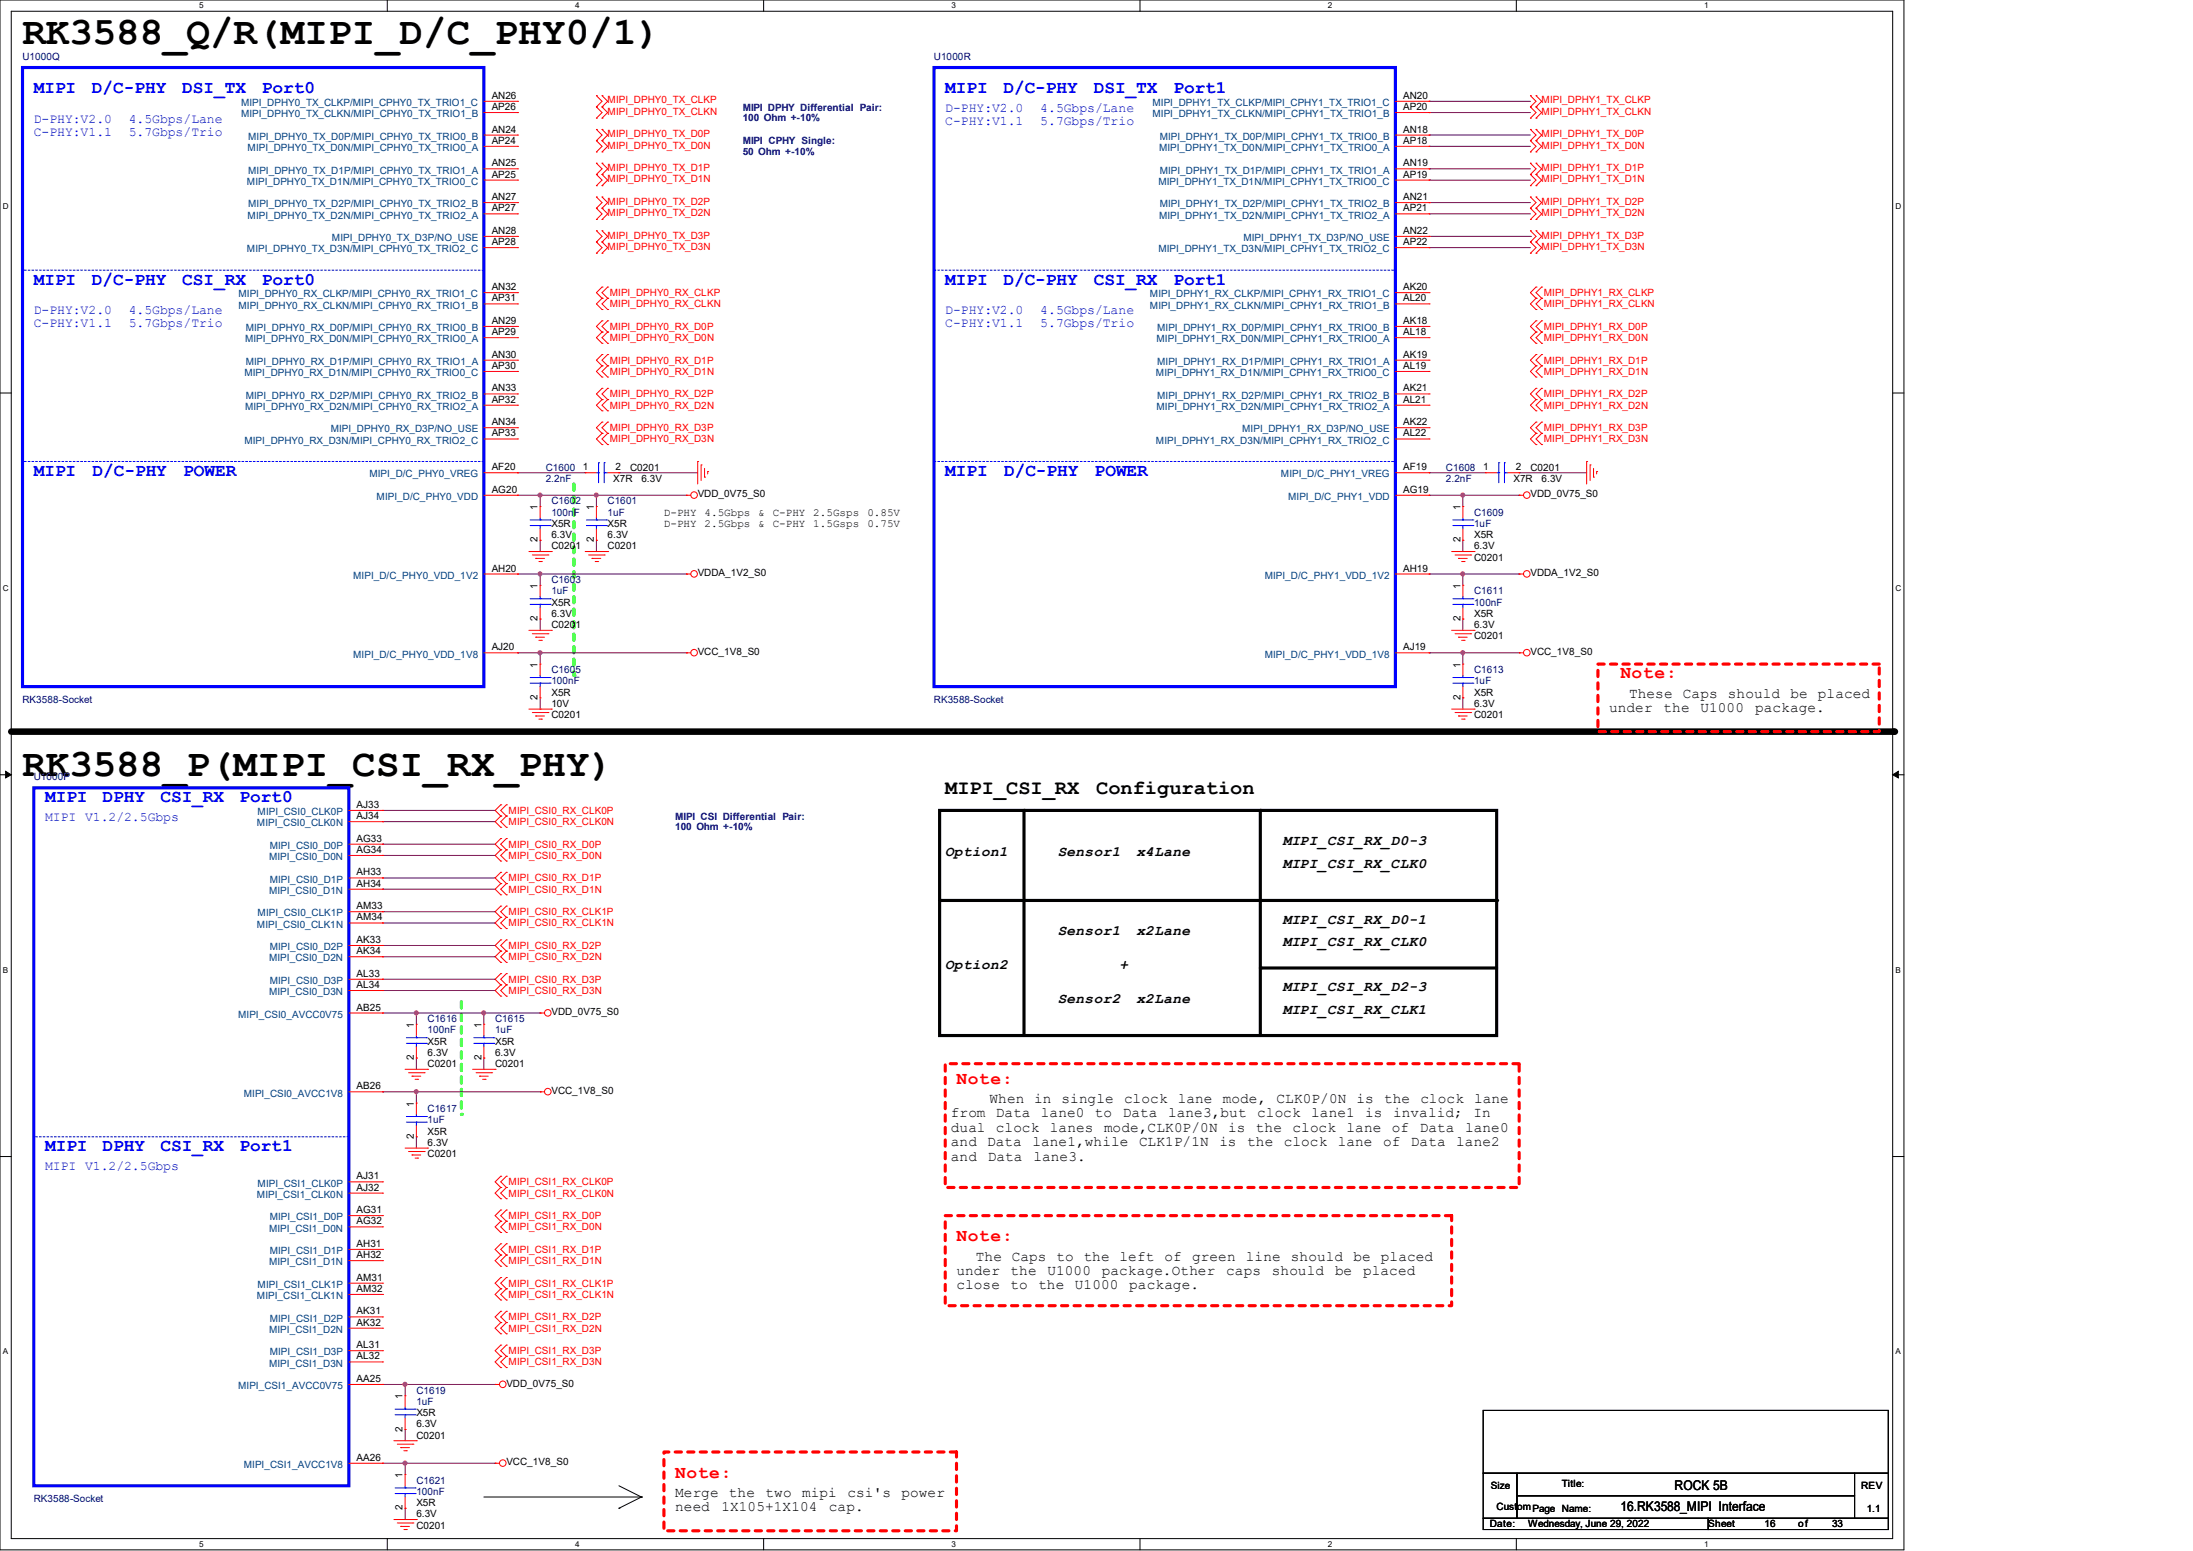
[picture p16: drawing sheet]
<svg xmlns="http://www.w3.org/2000/svg" width="297mm" height="210mm" viewBox="0 0 297 210" stroke-linecap="round" stroke-linejoin="round" font-family="sans-serif">
<defs><g id="words">
<g font-size="5.3">
<text x="3" y="6">RK3588_Q/R(MIPI_D/C_PHY0/1)</text>
<text x="3" y="105">RK3588_P(MIPI_CSI_RX_PHY)</text>
</g>
<g font-size="2.8">
<text x="128" y="107.5">MIPI_CSI_RX</text>
<text x="148.5" y="107.5">Configuration</text>
</g>
<g font-size="2.4" fill="#00f">
<text x="4.6" y="12.6">MIPI</text>
<text x="12.4" y="12.6">D/C-PHY</text>
<text x="24.7" y="12.6">DSI_TX</text>
<text x="35.5" y="12.6">Port0</text>
<text x="128" y="12.6">MIPI</text>
<text x="135.9" y="12.6">D/C-PHY</text>
<text x="148.1" y="12.6">DSI_TX</text>
<text x="158.9" y="12.6">Port1</text>
<text x="4.6" y="38.5">MIPI</text>
<text x="12.4" y="38.5">D/C-PHY</text>
<text x="24.7" y="38.5">CSI_RX</text>
<text x="35.5" y="38.5">Port0</text>
<text x="128" y="38.5">MIPI</text>
<text x="135.9" y="38.5">D/C-PHY</text>
<text x="148.1" y="38.5">CSI_RX</text>
<text x="158.9" y="38.5">Port1</text>
<text x="4.6" y="64.4">MIPI</text>
<text x="12.5" y="64.4">D/C-PHY</text>
<text x="24.8" y="64.4">POWER</text>
<text x="128" y="64.4">MIPI</text>
<text x="136" y="64.4">D/C-PHY</text>
<text x="148.2" y="64.4">POWER</text>
<text x="6.1" y="108.6">MIPI</text>
<text x="13.9" y="108.6">DPHY</text>
<text x="21.7" y="108.6">CSI_RX</text>
<text x="32.4" y="108.6">Port0</text>
<text x="6.1" y="155.9">MIPI</text>
<text x="13.9" y="155.9">DPHY</text>
<text x="21.7" y="155.9">CSI_RX</text>
<text x="32.4" y="155.9">Port1</text>
</g>
<g font-size="2.4" fill="#f00">
<text x="219.5" y="91.9">Note:</text>
<text x="129.5" y="146.7">Note:</text>
<text x="129.5" y="168.1">Note:</text>
<text x="91.4" y="200.1">Note:</text>
</g>
<g font-size="1.9">
<text x="220.6" y="94.5">These</text>
<text x="227.9" y="94.5">Caps</text>
<text x="234" y="94.5">should</text>
<text x="242.5" y="94.5">be</text>
<text x="246.2" y="94.5">placed</text>
<text x="217.9" y="96.4">under</text>
<text x="225.3" y="96.4">the</text>
<text x="230.3" y="96.4">U1000</text>
<text x="237.7" y="96.4">package.</text>
<text x="128" y="116">Option1</text>
<text x="143.3" y="116">Sensor1</text>
<text x="153.9" y="116">x4Lane</text>
<text x="173.7" y="114.4">MIPI_CSI_RX_D0-3</text>
<text x="173.7" y="117.5">MIPI_CSI_RX_CLK0</text>
<text x="173.7" y="125.1">MIPI_CSI_RX_D0-1</text>
<text x="128" y="131.2">Option2</text>
<text x="143.3" y="126.6">Sensor1</text>
<text x="151.6" y="131.2">+</text>
<text x="153.9" y="126.6">x2Lane</text>
<text x="173.7" y="128.1">MIPI_CSI_RX_CLK0</text>
<text x="143.3" y="135.8">Sensor2</text>
<text x="153.9" y="135.8">x2Lane</text>
<text x="173.7" y="134.2">MIPI_CSI_RX_D2-3</text>
<text x="173.7" y="137.3">MIPI_CSI_RX_CLK1</text>
<text x="134" y="149.4">When in single</text>
<text x="152.2" y="149.4">clock</text>
<text x="159.5" y="149.4">lane</text>
<text x="165.6" y="149.4">mode,</text>
<text x="172.9" y="149.4">CLK0P/0N</text>
<text x="183.7" y="149.4">is</text>
<text x="187.4" y="149.4">the</text>
<text x="192.4" y="149.4">clock</text>
<text x="199.6" y="149.4">lane</text>
<text x="128.8" y="151.3">from</text>
<text x="128.8" y="153.2">dual</text>
<text x="128.8" y="155.2">and</text>
<text x="133.7" y="155.2">Data</text>
<text x="134.9" y="151.3">Data</text>
<text x="134.9" y="153.2">clock</text>
<text x="139.8" y="155.2">lane1,while</text>
<text x="141" y="151.3">lane0</text>
<text x="142.2" y="153.2">lanes</text>
<text x="148.3" y="151.3">to</text>
<text x="149.5" y="153.2">mode,CLK0P/0N</text>
<text x="152.1" y="151.3">Data</text>
<text x="154.3" y="155.2">CLK1P/1N</text>
<text x="158.2" y="151.3">lane3,but</text>
<text x="165.1" y="155.2">is</text>
<text x="166.3" y="153.2">is</text>
<text x="168.9" y="155.2">the</text>
<text x="170.1" y="153.2">the</text>
<text x="170.3" y="151.3">clock</text>
<text x="173.9" y="155.2">clock</text>
<text x="175" y="153.2">clock</text>
<text x="177.6" y="151.3">lane1</text>
<text x="181.2" y="155.2">lane</text>
<text x="182.4" y="153.2">lane</text>
<text x="184.9" y="151.3">is</text>
<text x="187.3" y="155.2">of</text>
<text x="188.5" y="153.2">of</text>
<text x="188.7" y="151.3">invalid;</text>
<text x="191.1" y="155.2">Data</text>
<text x="192.3" y="153.2">Data</text>
<text x="197.2" y="155.2">lane2</text>
<text x="198.4" y="153.2">lane0</text>
<text x="199.6" y="151.3">In</text>
<text x="128.8" y="157.1">and</text>
<text x="133.8" y="157.1">Data</text>
<text x="140" y="157.1">lane3.</text>
<text x="129.5" y="172.6">under</text>
<text x="132.2" y="170.7">The Caps to the left</text>
<text x="136.9" y="172.6">the</text>
<text x="141.9" y="172.6">U1000</text>
<text x="149.2" y="172.6">package.Other</text>
<text x="157.7" y="170.7">of</text>
<text x="161.5" y="170.7">green</text>
<text x="166.1" y="172.6">caps</text>
<text x="168.7" y="170.7">line</text>
<text x="172.3" y="172.6">should</text>
<text x="174.8" y="170.7">should</text>
<text x="180.8" y="172.6">be</text>
<text x="183.3" y="170.7">be</text>
<text x="184.6" y="172.6">placed</text>
<text x="187" y="170.7">placed</text>
<text x="129.5" y="174.6">close</text>
<text x="136.9" y="174.6">to</text>
<text x="140.6" y="174.6">the</text>
<text x="145.6" y="174.6">U1000</text>
<text x="152.9" y="174.6">package.</text>
<text x="91.4" y="202.7">Merge</text>
<text x="98.7" y="202.7">the</text>
<text x="103.7" y="202.7">two</text>
<text x="108.6" y="202.7">mipi</text>
<text x="114.8" y="202.7">csi's</text>
<text x="122.1" y="202.7">power</text>
<text x="91.4" y="204.6">need</text>
<text x="97.7" y="204.6">1X105+1X104</text>
<text x="112.3" y="204.6">cap.</text>
</g>
<g font-size="1.8" fill="#00f">
<text x="4.6" y="16.6">D-PHY:V2.0</text>
<text x="17.4" y="16.6">4.5Gbps/Lane</text>
<text x="128" y="15.1">D-PHY:V2.0</text>
<text x="128" y="16.9">C-PHY:V1.1</text>
<text x="140.9" y="15.1">4.5Gbps/Lane</text>
<text x="140.9" y="16.9">5.7Gbps/Trio</text>
<text x="4.6" y="18.4">C-PHY:V1.1</text>
<text x="17.4" y="18.4">5.7Gbps/Trio</text>
<text x="4.6" y="42.5">D-PHY:V2.0</text>
<text x="4.6" y="44.3">C-PHY:V1.1</text>
<text x="17.4" y="42.5">4.5Gbps/Lane</text>
<text x="17.4" y="44.3">5.7Gbps/Trio</text>
<text x="128" y="42.5">D-PHY:V2.0</text>
<text x="128" y="44.3">C-PHY:V1.1</text>
<text x="140.9" y="42.5">4.5Gbps/Lane</text>
<text x="140.9" y="44.3">5.7Gbps/Trio</text>
<text x="6.1" y="111.1">MIPI V1.2/2.5Gbps</text>
<text x="6.1" y="158.4">MIPI V1.2/2.5Gbps</text>
</g>
<g font-size="1.8">
<text x="226.8" y="201.8">ROCK 5B</text>
<text x="219.5" y="204.6">16.RK3588_MIPI Interface</text>
</g>
<g font-size="1.5">
<text x="89.9" y="69.8">D-PHY</text>
<text x="89.9" y="71.3">D-PHY</text>
<text x="95.4" y="69.8">4.5Gbps</text>
<text x="95.4" y="71.3">2.5Gbps</text>
<text x="102.7" y="69.8">&amp;</text>
<text x="102.7" y="71.3">&amp;</text>
<text x="104.6" y="69.8">C-PHY</text>
<text x="104.6" y="71.3">C-PHY</text>
<text x="110.1" y="69.8">2.5Gsps</text>
<text x="110.1" y="71.3">1.5Gsps</text>
<text x="117.5" y="69.8">0.85V</text>
<text x="117.5" y="71.3">0.75V</text>
</g>
<g font-size="1.4" fill="#000080">
<text x="3" y="8.1">U1000Q</text>
<text x="126.5" y="8.1">U1000R</text>
<text x="100.6" y="15">MIPI DPHY Differential Pair:</text>
<text x="100.6" y="16.4">100 Ohm +-10%</text>
<text x="100.6" y="19.6">MIPI CPHY Single:</text>
<text x="100.6" y="21">50 Ohm +-10%</text>
<text x="73.9" y="63.7">C1600</text>
<text x="73.9" y="65.2">2.2nF</text>
<text x="195.8" y="63.7">C1608</text>
<text x="195.8" y="65.2">2.2nF</text>
<text x="74.7" y="68.3">C1602</text>
<text x="74.7" y="69.8">100nF</text>
<text x="82.3" y="68.3">C1601</text>
<text x="82.3" y="69.8">1uF</text>
<text x="199.6" y="69.8">C1609</text>
<text x="199.6" y="71.3">1uF</text>
<text x="74.7" y="79">C1603</text>
<text x="74.7" y="80.5">1uF</text>
<text x="199.6" y="80.5">C1611</text>
<text x="199.6" y="82">100nF</text>
<text x="3" y="95.1">RK3588-Socket</text>
<text x="74.7" y="91.1">C1605</text>
<text x="74.7" y="92.7">100nF</text>
<text x="126.5" y="95.1">RK3588-Socket</text>
<text x="199.6" y="91.1">C1613</text>
<text x="199.6" y="92.7">1uF</text>
<text x="4.6" y="105.6">U1000P</text>
<text x="91.4" y="111">MIPI CSI Differential Pair:</text>
<text x="91.4" y="112.4">100 Ohm +-10%</text>
<text x="57.9" y="138.4">C1616</text>
<text x="57.9" y="139.9">100nF</text>
<text x="67.1" y="138.4">C1615</text>
<text x="67.1" y="139.9">1uF</text>
<text x="57.9" y="150.6">C1617</text>
<text x="57.9" y="152.1">1uF</text>
<text x="56.4" y="188.7">C1619</text>
<text x="56.4" y="190.2">1uF</text>
<text x="4.6" y="203.3">RK3588-Socket</text>
<text x="56.4" y="200.9">C1621</text>
<text x="56.4" y="202.4">100nF</text>
</g>
<g font-size="1.4" fill="#004080">
<text x="32.6" y="14.4">MIPI_DPHY0_TX_CLKP/MIPI_CPHY0_TX_TRIO1_C</text>
<text x="32.6" y="15.9">MIPI_DPHY0_TX_CLKN/MIPI_CPHY0_TX_TRIO1_B</text>
<text x="156.1" y="14.4">MIPI_DPHY1_TX_CLKP/MIPI_CPHY1_TX_TRIO1_C</text>
<text x="156.1" y="15.9">MIPI_DPHY1_TX_CLKN/MIPI_CPHY1_TX_TRIO1_B</text>
<text x="33.5" y="20.4">MIPI_DPHY0_TX_D0N/MIPI_CPHY0_TX_TRIO0_A</text>
<text x="33.6" y="18.9">MIPI_DPHY0_TX_D0P/MIPI_CPHY0_TX_TRIO0_B</text>
<text x="33.6" y="23.5">MIPI_DPHY0_TX_D1P/MIPI_CPHY0_TX_TRIO1_A</text>
<text x="157" y="20.4">MIPI_DPHY1_TX_D0N/MIPI_CPHY1_TX_TRIO0_A</text>
<text x="157.1" y="18.9">MIPI_DPHY1_TX_D0P/MIPI_CPHY1_TX_TRIO0_B</text>
<text x="157.1" y="23.5">MIPI_DPHY1_TX_D1P/MIPI_CPHY1_TX_TRIO1_A</text>
<text x="33.4" y="25">MIPI_DPHY0_TX_D1N/MIPI_CPHY0_TX_TRIO0_C</text>
<text x="33.5" y="29.6">MIPI_DPHY0_TX_D2N/MIPI_CPHY0_TX_TRIO2_A</text>
<text x="33.6" y="28.1">MIPI_DPHY0_TX_D2P/MIPI_CPHY0_TX_TRIO2_B</text>
<text x="156.9" y="25">MIPI_DPHY1_TX_D1N/MIPI_CPHY1_TX_TRIO0_C</text>
<text x="157" y="29.6">MIPI_DPHY1_TX_D2N/MIPI_CPHY1_TX_TRIO2_A</text>
<text x="157.1" y="28.1">MIPI_DPHY1_TX_D2P/MIPI_CPHY1_TX_TRIO2_B</text>
<text x="33.4" y="34.2">MIPI_DPHY0_TX_D3N/MIPI_CPHY0_TX_TRIO2_C</text>
<text x="45" y="32.6">MIPI_DPHY0_TX_D3P/NO_USE</text>
<text x="156.9" y="34.2">MIPI_DPHY1_TX_D3N/MIPI_CPHY1_TX_TRIO2_C</text>
<text x="168.4" y="32.6">MIPI_DPHY1_TX_D3P/NO_USE</text>
<text x="32.3" y="40.3">MIPI_DPHY0_RX_CLKP/MIPI_CPHY0_RX_TRIO1_C</text>
<text x="32.3" y="41.8">MIPI_DPHY0_RX_CLKN/MIPI_CPHY0_RX_TRIO1_B</text>
<text x="155.7" y="40.3">MIPI_DPHY1_RX_CLKP/MIPI_CPHY1_RX_TRIO1_C</text>
<text x="155.7" y="41.8">MIPI_DPHY1_RX_CLKN/MIPI_CPHY1_RX_TRIO1_B</text>
<text x="33.2" y="46.4">MIPI_DPHY0_RX_D0N/MIPI_CPHY0_RX_TRIO0_A</text>
<text x="33.3" y="44.8">MIPI_DPHY0_RX_D0P/MIPI_CPHY0_RX_TRIO0_B</text>
<text x="156.6" y="46.4">MIPI_DPHY1_RX_D0N/MIPI_CPHY1_RX_TRIO0_A</text>
<text x="156.7" y="44.8">MIPI_DPHY1_RX_D0P/MIPI_CPHY1_RX_TRIO0_B</text>
<text x="33.1" y="50.9">MIPI_DPHY0_RX_D1N/MIPI_CPHY0_RX_TRIO0_C</text>
<text x="33.3" y="49.4">MIPI_DPHY0_RX_D1P/MIPI_CPHY0_RX_TRIO1_A</text>
<text x="33.3" y="54">MIPI_DPHY0_RX_D2P/MIPI_CPHY0_RX_TRIO2_B</text>
<text x="156.5" y="50.9">MIPI_DPHY1_RX_D1N/MIPI_CPHY1_RX_TRIO0_C</text>
<text x="156.7" y="49.4">MIPI_DPHY1_RX_D1P/MIPI_CPHY1_RX_TRIO1_A</text>
<text x="156.7" y="54">MIPI_DPHY1_RX_D2P/MIPI_CPHY1_RX_TRIO2_B</text>
<text x="33.2" y="55.5">MIPI_DPHY0_RX_D2N/MIPI_CPHY0_RX_TRIO2_A</text>
<text x="44.8" y="58.5">MIPI_DPHY0_RX_D3P/NO_USE</text>
<text x="156.6" y="55.5">MIPI_DPHY1_RX_D2N/MIPI_CPHY1_RX_TRIO2_A</text>
<text x="168.2" y="58.5">MIPI_DPHY1_RX_D3P/NO_USE</text>
<text x="33.1" y="60.1">MIPI_DPHY0_RX_D3N/MIPI_CPHY0_RX_TRIO2_C</text>
<text x="50" y="64.6">MIPI_D/C_PHY0_VREG</text>
<text x="156.5" y="60.1">MIPI_DPHY1_RX_D3N/MIPI_CPHY1_RX_TRIO2_C</text>
<text x="173.5" y="64.6">MIPI_D/C_PHY1_VREG</text>
<text x="51" y="67.7">MIPI_D/C_PHY0_VDD</text>
<text x="174.5" y="67.7">MIPI_D/C_PHY1_VDD</text>
<text x="47.8" y="78.4">MIPI_D/C_PHY0_VDD_1V2</text>
<text x="171.3" y="78.4">MIPI_D/C_PHY1_VDD_1V2</text>
<text x="47.8" y="89">MIPI_D/C_PHY0_VDD_1V8</text>
<text x="171.3" y="89">MIPI_D/C_PHY1_VDD_1V8</text>
<text x="34.8" y="111.9">MIPI_CSI0_CLK0N</text>
<text x="34.9" y="110.4">MIPI_CSI0_CLK0P</text>
<text x="36.4" y="116.5">MIPI_CSI0_D0N</text>
<text x="36.5" y="114.9">MIPI_CSI0_D0P</text>
<text x="36.5" y="119.5">MIPI_CSI0_D1P</text>
<text x="34.8" y="125.6">MIPI_CSI0_CLK1N</text>
<text x="34.9" y="124.1">MIPI_CSI0_CLK1P</text>
<text x="36.4" y="121">MIPI_CSI0_D1N</text>
<text x="36.4" y="130.2">MIPI_CSI0_D2N</text>
<text x="36.5" y="128.7">MIPI_CSI0_D2P</text>
<text x="32.3" y="137.8">MIPI_CSI0_AVCC0V75</text>
<text x="36.4" y="134.7">MIPI_CSI0_D3N</text>
<text x="36.5" y="133.2">MIPI_CSI0_D3P</text>
<text x="33" y="148.5">MIPI_CSI0_AVCC1V8</text>
<text x="34.9" y="160.7">MIPI_CSI1_CLK0P</text>
<text x="34.8" y="162.2">MIPI_CSI1_CLK0N</text>
<text x="36.4" y="166.8">MIPI_CSI1_D0N</text>
<text x="36.5" y="165.2">MIPI_CSI1_D0P</text>
<text x="36.4" y="171.3">MIPI_CSI1_D1N</text>
<text x="36.5" y="169.8">MIPI_CSI1_D1P</text>
<text x="34.8" y="175.9">MIPI_CSI1_CLK1N</text>
<text x="34.9" y="174.4">MIPI_CSI1_CLK1P</text>
<text x="36.5" y="178.9">MIPI_CSI1_D2P</text>
<text x="36.4" y="180.5">MIPI_CSI1_D2N</text>
<text x="36.4" y="185">MIPI_CSI1_D3N</text>
<text x="36.5" y="183.5">MIPI_CSI1_D3P</text>
<text x="32.3" y="188.1">MIPI_CSI1_AVCC0V75</text>
<text x="33" y="198.8">MIPI_CSI1_AVCC1V8</text>
</g>
<g font-size="1.4">
<text x="66.6" y="17.9">AN24</text>
<text x="66.6" y="13.4">AN26</text>
<text x="66.6" y="14.9">AP26</text>
<text x="190" y="17.9">AN18</text>
<text x="190" y="13.4">AN20</text>
<text x="190" y="14.9">AP20</text>
<text x="66.6" y="22.5">AN25</text>
<text x="66.6" y="19.5">AP24</text>
<text x="190" y="22.5">AN19</text>
<text x="190" y="19.5">AP18</text>
<text x="66.6" y="27.1">AN27</text>
<text x="66.6" y="24">AP25</text>
<text x="66.6" y="28.6">AP27</text>
<text x="190" y="27.1">AN21</text>
<text x="190" y="24">AP19</text>
<text x="190" y="28.6">AP21</text>
<text x="66.6" y="31.7">AN28</text>
<text x="66.6" y="33.2">AP28</text>
<text x="190" y="31.7">AN22</text>
<text x="190" y="33.2">AP22</text>
<text x="66.6" y="39.3">AN32</text>
<text x="66.6" y="40.8">AP31</text>
<text x="190" y="39.3">AK20</text>
<text x="190" y="40.8">AL20</text>
<text x="66.6" y="43.9">AN29</text>
<text x="66.6" y="45.4">AP29</text>
<text x="190" y="43.9">AK18</text>
<text x="190" y="45.4">AL18</text>
<text x="66.6" y="48.4">AN30</text>
<text x="66.6" y="53">AN33</text>
<text x="66.6" y="50">AP30</text>
<text x="190" y="48.4">AK19</text>
<text x="190" y="53">AK21</text>
<text x="190" y="50">AL19</text>
<text x="66.6" y="57.6">AN34</text>
<text x="66.6" y="54.5">AP32</text>
<text x="66.6" y="59.1">AP33</text>
<text x="190" y="57.6">AK22</text>
<text x="190" y="54.5">AL21</text>
<text x="190" y="59.1">AL22</text>
<text x="66.6" y="63.7">AF20</text>
<text x="79" y="63.7">1</text>
<text x="83.1" y="65.2">X7R</text>
<text x="83.4" y="63.7">2</text>
<text x="85.3" y="63.7">C0201</text>
<text x="86.9" y="65.2">6.3V</text>
<text x="190" y="63.7">AF19</text>
<text x="200.9" y="63.7">1</text>
<text x="205" y="65.2">X7R</text>
<text x="205.3" y="63.7">2</text>
<text x="207.3" y="63.7">C0201</text>
<text x="208.8" y="65.2">6.3V</text>
<text x="66.6" y="66.7">AG20</text>
<text x="72.8" y="69" transform="rotate(-90 72.8 69)">1</text>
<text x="74.7" y="71.3">X5R</text>
<text x="80.4" y="69" transform="rotate(-90 80.4 69)">1</text>
<text x="82.3" y="71.3">X5R</text>
<text x="94.5" y="67.4">VDD_0V75_S0</text>
<text x="190" y="66.7">AG19</text>
<text x="197.8" y="69" transform="rotate(-90 197.8 69)">1</text>
<text x="207.3" y="67.4">VDD_0V75_S0</text>
<text x="66.6" y="77.4">AH20</text>
<text x="72.8" y="73.4" transform="rotate(-90 72.8 73.4)">2</text>
<text x="74.7" y="74.4">C0201</text>
<text x="74.7" y="72.9">6.3V</text>
<text x="80.4" y="73.4" transform="rotate(-90 80.4 73.4)">2</text>
<text x="82.3" y="74.4">C0201</text>
<text x="82.3" y="72.9">6.3V</text>
<text x="190" y="77.4">AH19</text>
<text x="197.8" y="73.4" transform="rotate(-90 197.8 73.4)">2</text>
<text x="199.6" y="75.9">C0201</text>
<text x="199.6" y="72.9">X5R</text>
<text x="199.6" y="74.4">6.3V</text>
<text x="72.8" y="79.7" transform="rotate(-90 72.8 79.7)">1</text>
<text x="74.7" y="82">X5R</text>
<text x="74.7" y="83.5">6.3V</text>
<text x="94.5" y="78">VDDA_1V2_S0</text>
<text x="197.8" y="79.7" transform="rotate(-90 197.8 79.7)">1</text>
<text x="199.6" y="83.5">X5R</text>
<text x="207.3" y="78">VDDA_1V2_S0</text>
<text x="66.6" y="88.1">AJ20</text>
<text x="72.8" y="84.1" transform="rotate(-90 72.8 84.1)">2</text>
<text x="74.7" y="85">C0201</text>
<text x="94.5" y="88.7">VCC_1V8_S0</text>
<text x="190" y="88.1">AJ19</text>
<text x="197.8" y="84.1" transform="rotate(-90 197.8 84.1)">2</text>
<text x="199.6" y="86.6">C0201</text>
<text x="199.6" y="85">6.3V</text>
<text x="207.3" y="88.7">VCC_1V8_S0</text>
<text x="72.8" y="94.8" transform="rotate(-90 72.8 94.8)">2</text>
<text x="72.8" y="90.4" transform="rotate(-90 72.8 90.4)">1</text>
<text x="74.7" y="94.2">X5R</text>
<text x="74.7" y="95.7">10V</text>
<text x="197.8" y="94.8" transform="rotate(-90 197.8 94.8)">2</text>
<text x="197.8" y="90.4" transform="rotate(-90 197.8 90.4)">1</text>
<text x="199.6" y="94.2">X5R</text>
<text x="199.6" y="95.7">6.3V</text>
<text x="74.7" y="97.2">C0201</text>
<text x="199.6" y="97.2">C0201</text>
<text x="48.3" y="114">AG33</text>
<text x="48.3" y="109.4">AJ33</text>
<text x="48.3" y="110.9">AJ34</text>
<text x="48.3" y="115.5">AG34</text>
<text x="48.3" y="118.5">AH33</text>
<text x="48.3" y="120.1">AH34</text>
<text x="48.3" y="123.1">AM33</text>
<text x="48.3" y="124.6">AM34</text>
<text x="48.3" y="127.7">AK33</text>
<text x="48.3" y="129.2">AK34</text>
<text x="48.3" y="136.8">AB25</text>
<text x="48.3" y="132.2">AL33</text>
<text x="48.3" y="133.8">AL34</text>
<text x="74.7" y="137.5">VDD_0V75_S0</text>
<text x="56" y="143.6" transform="rotate(-90 56 143.6)">2</text>
<text x="56" y="139.2" transform="rotate(-90 56 139.2)">1</text>
<text x="57.9" y="141.4">X5R</text>
<text x="57.9" y="143">6.3V</text>
<text x="65.2" y="143.6" transform="rotate(-90 65.2 143.6)">2</text>
<text x="65.2" y="139.2" transform="rotate(-90 65.2 139.2)">1</text>
<text x="67.1" y="141.4">X5R</text>
<text x="67.1" y="143">6.3V</text>
<text x="48.3" y="147.5">AB26</text>
<text x="56" y="149.8" transform="rotate(-90 56 149.8)">1</text>
<text x="57.9" y="144.5">C0201</text>
<text x="67.1" y="144.5">C0201</text>
<text x="74.7" y="148.1">VCC_1V8_S0</text>
<text x="56" y="154.2" transform="rotate(-90 56 154.2)">2</text>
<text x="57.9" y="153.6">X5R</text>
<text x="57.9" y="155.2">6.3V</text>
<text x="48.3" y="159.7">AJ31</text>
<text x="48.3" y="161.2">AJ32</text>
<text x="57.9" y="156.7">C0201</text>
<text x="48.3" y="164.3">AG31</text>
<text x="48.3" y="165.8">AG32</text>
<text x="48.3" y="168.8">AH31</text>
<text x="48.3" y="170.3">AH32</text>
<text x="48.3" y="173.4">AM31</text>
<text x="48.3" y="178">AK31</text>
<text x="48.3" y="179.5">AK32</text>
<text x="48.3" y="174.9">AM32</text>
<text x="48.3" y="182.5">AL31</text>
<text x="48.3" y="184.1">AL32</text>
<text x="48.3" y="187.1">AA25</text>
<text x="54.5" y="189.4" transform="rotate(-90 54.5 189.4)">1</text>
<text x="56.4" y="191.7">X5R</text>
<text x="68.6" y="187.7">VDD_0V75_S0</text>
<text x="48.3" y="197.8">AA26</text>
<text x="54.5" y="193.8" transform="rotate(-90 54.5 193.8)">2</text>
<text x="56.4" y="194.8">C0201</text>
<text x="56.4" y="193.3">6.3V</text>
<text x="54.5" y="200.1" transform="rotate(-90 54.5 200.1)">1</text>
<text x="56.4" y="203.9">X5R</text>
<text x="68.6" y="198.4">VCC_1V8_S0</text>
<text x="201.9" y="201.6">Size</text>
<text x="211.5" y="201.3">Title:</text>
<text x="252" y="201.6">REV</text>
<text x="54.5" y="204.5" transform="rotate(-90 54.5 204.5)">2</text>
<text x="56.4" y="207">C0201</text>
<text x="56.4" y="205.4">6.3V</text>
<text x="201.8" y="206.8">Date:</text>
<text x="202.7" y="204.5">CustomPage Name:</text>
<text x="207" y="206.8">Wednesday, June 29, 2022</text>
<text x="231.3" y="206.8">Sheet</text>
<text x="239" y="206.8">16</text>
<text x="243.5" y="206.8">of</text>
<text x="248.1" y="206.8">33</text>
<text x="252.8" y="204.7">1.1</text>
</g>
<g font-size="1.4" fill="#f00">
<text x="82.3" y="15.5">MIPI_DPHY0_TX_CLKN</text>
<text x="82.3" y="14">MIPI_DPHY0_TX_CLKP</text>
<text x="208.8" y="15.5">MIPI_DPHY1_TX_CLKN</text>
<text x="208.8" y="14">MIPI_DPHY1_TX_CLKP</text>
<text x="82.3" y="20.1">MIPI_DPHY0_TX_D0N</text>
<text x="82.3" y="18.6">MIPI_DPHY0_TX_D0P</text>
<text x="82.3" y="23.2">MIPI_DPHY0_TX_D1P</text>
<text x="208.8" y="20.1">MIPI_DPHY1_TX_D0N</text>
<text x="208.8" y="18.6">MIPI_DPHY1_TX_D0P</text>
<text x="208.8" y="23.2">MIPI_DPHY1_TX_D1P</text>
<text x="82.3" y="24.7">MIPI_DPHY0_TX_D1N</text>
<text x="82.3" y="29.3">MIPI_DPHY0_TX_D2N</text>
<text x="82.3" y="27.7">MIPI_DPHY0_TX_D2P</text>
<text x="208.8" y="24.7">MIPI_DPHY1_TX_D1N</text>
<text x="208.8" y="29.3">MIPI_DPHY1_TX_D2N</text>
<text x="208.8" y="27.7">MIPI_DPHY1_TX_D2P</text>
<text x="82.3" y="33.8">MIPI_DPHY0_TX_D3N</text>
<text x="82.3" y="32.3">MIPI_DPHY0_TX_D3P</text>
<text x="208.8" y="33.8">MIPI_DPHY1_TX_D3N</text>
<text x="208.8" y="32.3">MIPI_DPHY1_TX_D3P</text>
<text x="82.6" y="40.1">MIPI_DPHY0_RX_CLKP</text>
<text x="82.6" y="41.6">MIPI_DPHY0_RX_CLKN</text>
<text x="209.1" y="40.1">MIPI_DPHY1_RX_CLKP</text>
<text x="209.1" y="41.6">MIPI_DPHY1_RX_CLKN</text>
<text x="82.6" y="44.7">MIPI_DPHY0_RX_D0P</text>
<text x="82.6" y="46.2">MIPI_DPHY0_RX_D0N</text>
<text x="209.1" y="44.7">MIPI_DPHY1_RX_D0P</text>
<text x="209.1" y="46.2">MIPI_DPHY1_RX_D0N</text>
<text x="82.6" y="49.2">MIPI_DPHY0_RX_D1P</text>
<text x="82.6" y="50.8">MIPI_DPHY0_RX_D1N</text>
<text x="82.6" y="53.8">MIPI_DPHY0_RX_D2P</text>
<text x="209.1" y="49.2">MIPI_DPHY1_RX_D1P</text>
<text x="209.1" y="50.8">MIPI_DPHY1_RX_D1N</text>
<text x="209.1" y="53.8">MIPI_DPHY1_RX_D2P</text>
<text x="82.6" y="55.3">MIPI_DPHY0_RX_D2N</text>
<text x="82.6" y="58.4">MIPI_DPHY0_RX_D3P</text>
<text x="82.6" y="59.9">MIPI_DPHY0_RX_D3N</text>
<text x="209.1" y="55.3">MIPI_DPHY1_RX_D2N</text>
<text x="209.1" y="58.4">MIPI_DPHY1_RX_D3P</text>
<text x="209.1" y="59.9">MIPI_DPHY1_RX_D3N</text>
<text x="68.9" y="110.2">MIPI_CSI0_RX_CLK0P</text>
<text x="68.9" y="111.7">MIPI_CSI0_RX_CLK0N</text>
<text x="68.9" y="114.8">MIPI_CSI0_RX_D0P</text>
<text x="68.9" y="116.3">MIPI_CSI0_RX_D0N</text>
<text x="68.9" y="119.3">MIPI_CSI0_RX_D1P</text>
<text x="68.9" y="120.9">MIPI_CSI0_RX_D1N</text>
<text x="68.9" y="123.9">MIPI_CSI0_RX_CLK1P</text>
<text x="68.9" y="125.4">MIPI_CSI0_RX_CLK1N</text>
<text x="68.9" y="128.5">MIPI_CSI0_RX_D2P</text>
<text x="68.9" y="130">MIPI_CSI0_RX_D2N</text>
<text x="68.9" y="133.1">MIPI_CSI0_RX_D3P</text>
<text x="68.9" y="134.6">MIPI_CSI0_RX_D3N</text>
<text x="68.9" y="160.5">MIPI_CSI1_RX_CLK0P</text>
<text x="68.9" y="162">MIPI_CSI1_RX_CLK0N</text>
<text x="68.9" y="165.1">MIPI_CSI1_RX_D0P</text>
<text x="68.9" y="166.6">MIPI_CSI1_RX_D0N</text>
<text x="68.9" y="169.6">MIPI_CSI1_RX_D1P</text>
<text x="68.9" y="171.2">MIPI_CSI1_RX_D1N</text>
<text x="68.9" y="178.8">MIPI_CSI1_RX_D2P</text>
<text x="68.9" y="174.2">MIPI_CSI1_RX_CLK1P</text>
<text x="68.9" y="175.7">MIPI_CSI1_RX_CLK1N</text>
<text x="68.9" y="180.3">MIPI_CSI1_RX_D2N</text>
<text x="68.9" y="183.3">MIPI_CSI1_RX_D3P</text>
<text x="68.9" y="184.9">MIPI_CSI1_RX_D3N</text>
</g>
<g font-size="1.1">
<text x="27" y="1.1">5</text>
<text x="77.9" y="1.1">4</text>
<text x="128.9" y="1.1">3</text>
<text x="179.8" y="1.1">2</text>
<text x="230.8" y="1.1">1</text>
<text x=".4" y="28.3">D</text>
<text x="256.7" y="28.3">D</text>
<text x=".4" y="80">C</text>
<text x="256.7" y="80">C</text>
<text x=".4" y="131.7">B</text>
<text x="256.7" y="131.7">B</text>
<text x=".4" y="183.4">A</text>
<text x="256.7" y="183.4">A</text>
<text x="27" y="209.5">5</text>
<text x="77.9" y="209.5">4</text>
<text x="128.9" y="209.5">3</text>
<text x="179.8" y="209.5">2</text>
<text x="230.8" y="209.5">1</text>
</g>
</g></defs>
<path d="M0 0h257.9v209.8h-257.9zM1.5 1.5h254.8v206.8h-254.8z" fill="none" stroke="#000" stroke-width=".14"/>
<g fill="#fff">
<path d="M27 .2h.6v1.2h-.6z"/>
<path d="M27 208.5h.6v1.2h-.6z"/>
</g>
<path d="M52.5 0v1.5M52.5 208.3v1.5" fill="none" stroke="#000" stroke-width=".14"/>
<g fill="#fff">
<path d="M77.9 .2h.6v1.2h-.6z"/>
<path d="M77.9 208.5h.6v1.2h-.6z"/>
</g>
<path d="M103.4 0v1.5M103.4 208.3v1.5" fill="none" stroke="#000" stroke-width=".14"/>
<g fill="#fff">
<path d="M128.9 .2h.6v1.2h-.6z"/>
<path d="M128.9 208.5h.6v1.2h-.6z"/>
</g>
<path d="M154.4 0v1.5M154.4 208.3v1.5" fill="none" stroke="#000" stroke-width=".14"/>
<g fill="#fff">
<path d="M179.8 .2h.6v1.2h-.6z"/>
<path d="M179.8 208.5h.6v1.2h-.6z"/>
</g>
<path d="M205.4 0v1.5M205.4 208.3v1.5" fill="none" stroke="#000" stroke-width=".14"/>
<g fill="#fff">
<path d="M230.8 .2h.6v1.2h-.6z"/>
<path d="M230.8 208.5h.6v1.2h-.6z"/>
<path d="M.4 27.3h.7v1.2h-.7z"/>
<path d="M256.7 27.3h.8v1.2h-.8z"/>
<path d="M.4 79h.7v1.2h-.7z"/>
<path d="M256.7 79h.8v1.2h-.8z"/>
</g>
<path d="M0 53.2h1.5M256.3 53.2h1.6" fill="none" stroke="#000" stroke-width=".14"/>
<g fill="#fff">
<path d="M.4 130.7h.7v1.2h-.7z"/>
<path d="M256.7 130.7h.7v1.2h-.7z"/>
</g>
<path d="M0 104.9h1.5M256.3 104.9h1.6" fill="none" stroke="#000" stroke-width=".14"/>
<path d="M.8 104.4l.7 .5-.7 .4zM256.3 104.9l.8-.5v.9z" fill="#000" stroke="#000" stroke-width=".14"/>
<g fill="#fff">
<path d="M.4 182.4h.7v1.2h-.7z"/>
<path d="M256.7 182.4h.7v1.2h-.7z"/>
</g>
<path d="M0 156.6h1.5M256.3 156.6h1.6" fill="none" stroke="#000" stroke-width=".14"/>
<path d="M127.3 109.7h75.4v30.5h-75.4zM138.7 109.7v30.5M170.7 109.7v30.5M127.3 121.9h75.4M170.7 131.1h32" fill="none" stroke="#000" stroke-width=".42"/>
<g fill="#000">
<circle cx="256.5" cy="99.1" r=".44"/>
<circle cx="138.7" cy="109.7" r=".21"/>
<circle cx="170.7" cy="109.7" r=".21"/>
<circle cx="170.7" cy="131.1" r=".21"/>
<circle cx="202.7" cy="121.9" r=".21"/>
</g>
<path d="M128 144h77.7v16.8h-77.7zM128 164.6h68.6v12.2h-68.6z" fill="none" stroke="#f00" stroke-width=".42" stroke-dasharray=".8 .8"/>
<path d="M1.5 99.1h255" fill="none" stroke="#000" stroke-width=".89"/>
<path d="M77.7 65.5v25.9" fill="none" stroke="#0f0" stroke-width=".42" stroke-dasharray=".8 .8"/>
<circle cx="77.7" cy="91.4" r=".21" fill="#0f0" stroke-dasharray=".8 .8"/>
<path d="M62.5 135.6v15.3" fill="none" stroke="#0f0" stroke-width=".42" stroke-dasharray=".8 .8"/>
<circle cx="62.5" cy="150.9" r=".21" fill="#0f0" stroke-dasharray=".8 .8"/>
<path d="M216.4 89.9h38.1v9.2h-38.1zM89.9 196.6h39.6v10.7h-39.6z" fill="none" stroke="#f00" stroke-width=".42" stroke-dasharray=".8 .8"/>
<path d="M200.9 191h54.8v8.5h-54.8zM200.9 199.5h4.5v6.1h-4.5zM205.4 199.5h45.8v3h-45.8zM251.2 199.5h4.5v6.1h-4.5zM65.5 202.7h21.4M83.8 204.2h.1M83.8 201.2l3.1 1.5M86.9 202.7h.1M86.9 202.7l-3.1 1.5M200.9 205.6h30.5v1.5h-30.5zM205.4 202.5h45.8v3.1h-45.8zM231.4 205.6h24.3v1.5h-24.3z" fill="none" stroke="#000" stroke-width=".14"/>
<g fill="none" stroke="#800040" stroke-width=".14">
<path d="M193.5 19.8h.1M193.5 18.3h.1M193.5 15.2h.1M193.5 13.7h.1M193.5 19.8h13.8M193.5 18.3h13.8M193.5 15.2h13.8M193.5 13.7h13.8M193.5 24.4h.1M193.5 22.9h.1M193.5 29h.1M193.5 27.4h.1"/>
<path d="M193.5 33.5h.1M193.5 24.4h13.8M193.5 22.9h13.8M193.5 29h13.8M193.5 27.4h13.8M193.5 33.5h13.8M193.5 32h13.8M207.3 32h.1M70.1 67.1h.1M70.1 77.7h.1M70.1 64h.1M70.1 67.1h22.9"/>
<path d="M70.1 77.7h22.9M70.1 64h9.1M73.2 67.1h.1M73.2 73.2h.1M73.2 77.7h.1M73.2 67.1v1.5M73.2 73.2v1.5M73.2 77.7v1.5M80.8 73.2h.1M80.8 67.1h.1M80.8 67.1v1.5M80.8 73.2v1.5"/>
<path d="M83.8 64h.1M83.8 64h10.7M93 77.7h.1M93 67.1h.1M193.5 77.7h.1M193.5 67.1h.1M193.5 64h.1M193.5 67.1h12.2M193.5 77.7h12.2M193.5 64h7.7M198.1 73.2h.1M198.1 67.1h.1"/>
<path d="M198.1 77.7h.1M198.1 67.1v1.5M198.1 73.2v1.5M198.1 77.7v1.5M205.7 67.1h.1M205.7 77.7h.1M205.7 64h.1M205.7 64h9.2M70.1 88.4h.1M70.1 88.4h22.9M73.2 83.8h.1M73.2 96h.1"/>
<path d="M73.2 88.4h.1M73.2 83.8v1.5M73.2 88.4v1.5M73.2 94.5v1.5M93 88.4h.1M193.5 88.4h.1M193.5 88.4h12.2M198.1 94.5h.1M198.1 88.4h.1M198.1 83.8h.1M198.1 83.8v1.5M198.1 88.4v1.5"/>
<path d="M198.1 94.5v1.5M205.7 88.4h.1M51.8 111.3h.1M51.8 115.8h.1M51.8 118.9h.1M51.8 114.3h.1M51.8 109.7h.1M51.8 111.3h15.3M51.8 115.8h15.3M51.8 118.9h15.3M51.8 114.3h15.3M51.8 109.7h15.3"/>
<path d="M51.8 129.5h.1M51.8 134.1h.1M51.8 120.4h.1M51.8 125h.1M51.8 137.2h.1M51.8 132.6h.1M51.8 128h.1M51.8 123.4h.1M51.8 129.5h15.3M51.8 134.1h15.3M51.8 120.4h15.3M51.8 125h15.3"/>
<path d="M51.8 137.2h21.4M51.8 132.6h15.3M51.8 128h15.3M51.8 123.4h15.3M56.4 137.2h.1M56.4 137.2v1.5M65.5 137.2h.1M65.5 137.2v1.5M73.2 137.2h.1M51.8 147.8h.1M51.8 147.8h21.4M56.4 143.3h.1"/>
<path d="M56.4 153.9h.1M56.4 147.8h.1M56.4 143.3v1.5M56.4 147.8v1.6M56.4 153.9v1.5M65.5 143.3h.1M65.5 143.3v1.5M73.2 147.8h.1M51.8 187.5h.1M51.8 198.1h.1M51.8 187.5h15.3M51.8 198.1h15.3"/>
<path d="M54.9 193.5h.1M54.9 198.1h.1M54.9 187.5h.1M54.9 187.5v1.5M54.9 193.5v1.6M54.9 198.1v1.5M67.1 198.1h.1M67.1 187.5h.1M54.9 204.2h.1M54.9 204.2v1.5"/>
</g>
<g fill="#f0f" stroke="#f0f" stroke-width=".14">
<circle cx="73.1" cy="67" r=".28"/>
<circle cx="73.1" cy="77.7" r=".28"/>
<circle cx="80.8" cy="67" r=".28"/>
<circle cx="198.1" cy="88.4" r=".28"/>
<circle cx="198.1" cy="77.7" r=".28"/>
<circle cx="198.1" cy="67" r=".28"/>
<circle cx="56.4" cy="137.1" r=".28"/>
<circle cx="73.1" cy="88.4" r=".28"/>
<circle cx="56.4" cy="147.8" r=".28"/>
<circle cx="54.8" cy="198.1" r=".28"/>
<circle cx="54.8" cy="187.4" r=".28"/>
<circle cx="65.5" cy="137.1" r=".28"/>
</g>
<g fill="none" stroke="#f00" stroke-width=".14">
<path d="M65.5 18.3h4.6M65.5 13.7h4.6M65.5 19.8h4.6M65.5 15.2h4.6M70.1 18.3h.1M70.1 13.7h.1M70.1 19.8h.1M70.1 15.2h.1M80.8 19h.1M80.8 17.5h.1M80.8 16h.1M80.8 14.5h.1"/>
<path d="M80.8 13h.1M80.8 19l.7 .8-.7 .8M80.8 17.5l.7 .8-.7 .7M80.8 14.5l.7 .7-.7 .8M80.8 13l.7 .7-.7 .8M81.5 19h.1M81.5 17.5h.1M81.5 16h.1M81.5 14.5h.1M81.5 13h.1M81.5 19l.8 .8-.8 .8M81.5 17.5l.8 .8-.8 .7"/>
<path d="M81.5 14.5l.8 .7-.8 .8M81.5 13l.8 .7-.8 .8M189 18.3h4.5M189 13.7h4.5M189 19.8h4.5M189 15.2h4.5M193.5 18.3h.1M193.5 13.7h.1M193.5 19.8h.1M193.5 15.2h.1M207.3 19h.1M207.3 17.5h.1"/>
<path d="M207.3 16h.1M207.3 14.5h.1M207.3 13h.1M207.3 19l.7 .8-.7 .8M207.3 17.5l.7 .8-.7 .7M207.3 14.5l.7 .7-.7 .8M207.3 13l.7 .7-.7 .8M208 19h.1M208 17.5h.1M208 16h.1M208 14.5h.1M208 13h.1"/>
<path d="M208 19l.8 .8-.8 .8M208 17.5l.8 .8-.8 .7M208 14.5l.8 .7-.8 .8M208 13l.8 .7-.8 .8M65.5 39.6h4.6M65.5 22.9h4.6M65.5 27.4h4.6M65.5 32h4.6M65.5 24.4h4.6M65.5 29h4.6M65.5 33.5h4.6M70.1 22.9h.1"/>
<path d="M70.1 27.4h.1M70.1 32h.1M70.1 39.6h.1M70.1 24.4h.1M70.1 29h.1M70.1 33.5h.1M80.8 20.6h.1M80.8 25.1h.1M80.8 23.6h.1M80.8 22.1h.1M80.8 29.7h.1M80.8 28.2h.1"/>
<path d="M80.8 26.7h.1M80.8 34.3h.1M80.8 32.8h.1M80.8 31.2h.1M80.8 23.6l.7 .8-.7 .7M80.8 22.1l.7 .8-.7 .7M80.8 28.2l.7 .8-.7 .7M80.8 26.7l.7 .7-.7 .8M80.8 32.8l.7 .7-.7 .8M80.8 31.2l.7 .8-.7 .8M81.5 20.6h.1M81.5 25.1h.1"/>
<path d="M81.5 23.6h.1M81.5 22.1h.1M81.5 29.7h.1M81.5 28.2h.1M81.5 26.7h.1M81.5 34.3h.1M81.5 32.8h.1M81.5 31.2h.1M81.5 38.9h.1M81.5 23.6l.8 .8-.8 .7M81.5 22.1l.8 .8-.8 .7M81.5 28.2l.8 .8-.8 .7"/>
<path d="M81.5 26.7l.8 .7-.8 .8M81.5 32.8l.8 .7-.8 .8M81.5 31.2l.8 .8-.8 .8M81.5 38.9l-.7 .7 .7 .8M82.3 38.9h.1M82.3 38.9l-.8 .7 .8 .8M189 39.6h4.5M189 22.9h4.5M189 27.4h4.5M189 32h4.5M189 24.4h4.5M189 29h4.5"/>
<path d="M189 33.5h4.5M193.5 39.6h.1M193.5 22.9h.1M193.5 27.4h.1M193.5 32h.1M193.5 24.4h.1M193.5 29h.1M193.5 33.5h.1M207.3 20.6h.1M207.3 25.1h.1M207.3 23.6h.1M207.3 22.1h.1"/>
<path d="M207.3 29.7h.1M207.3 28.2h.1M207.3 26.7h.1M207.3 34.3h.1M207.3 32.8h.1M207.3 31.2h.1M207.3 23.6l.7 .8-.7 .7M207.3 22.1l.7 .8-.7 .7M207.3 28.2l.7 .8-.7 .7M207.3 26.7l.7 .7-.7 .8M207.3 32.8l.7 .7-.7 .8M207.3 31.2l.7 .8-.7 .8"/>
<path d="M208 20.6h.1M208 25.1h.1M208 23.6h.1M208 22.1h.1M208 29.7h.1M208 28.2h.1M208 26.7h.1M208 34.3h.1M208 32.8h.1M208 31.2h.1M208 38.9h.1M208 23.6l.8 .8-.8 .7"/>
<path d="M208 22.1l.8 .8-.8 .7M208 28.2l.8 .8-.8 .7M208 26.7l.8 .7-.8 .8M208 32.8l.8 .7-.8 .8M208 31.2l.8 .8-.8 .8M208 38.9l-.7 .7 .7 .8M208.8 38.9h.1M208.8 38.9l-.8 .7 .8 .8M65.5 44.2h4.6M65.5 48.8h4.6M65.5 53.3h4.6M65.5 57.9h4.6"/>
<path d="M65.5 45.7h4.6M65.5 50.3h4.6M65.5 41.1h4.6M65.5 54.9h4.6M65.5 59.4h4.6M70.1 44.2h.1M70.1 48.8h.1M70.1 53.3h.1M70.1 57.9h.1M70.1 45.7h.1M70.1 50.3h.1M70.1 41.1h.1"/>
<path d="M70.1 54.9h.1M70.1 59.4h.1M81.5 40.4h.1M81.5 41.9h.1M81.5 43.4h.1M81.5 45h.1M81.5 46.5h.1M81.5 48h.1M81.5 49.5h.1M81.5 51.1h.1M81.5 52.6h.1M81.5 54.1h.1"/>
<path d="M81.5 55.6h.1M81.5 57.1h.1M81.5 58.7h.1M81.5 40.4l-.7 .7 .7 .8M81.5 43.4l-.7 .8 .7 .8M81.5 45l-.7 .7 .7 .8M81.5 48l-.7 .8 .7 .7M81.5 49.5l-.7 .8 .7 .8M81.5 52.6l-.7 .7 .7 .8M81.5 54.1l-.7 .8 .7 .7M81.5 57.1l-.7 .8 .7 .8M81.5 58.7l-.7 .7 .7 .8"/>
<path d="M82.3 40.4h.1M82.3 41.9h.1M82.3 45h.1M82.3 43.4h.1M82.3 46.5h.1M82.3 49.5h.1M82.3 48h.1M82.3 51.1h.1M82.3 54.1h.1M82.3 52.6h.1M82.3 55.6h.1M82.3 58.7h.1"/>
<path d="M82.3 57.1h.1M82.3 40.4l-.8 .7 .8 .8M82.3 43.4l-.8 .8 .8 .8M82.3 45l-.8 .7 .8 .8M82.3 48l-.8 .8 .8 .7M82.3 49.5l-.8 .8 .8 .8M82.3 52.6l-.8 .7 .8 .8M82.3 54.1l-.8 .8 .8 .7M82.3 57.1l-.8 .8 .8 .8M82.3 58.7l-.8 .7 .8 .8M189 44.2h4.5M189 48.8h4.5"/>
<path d="M189 53.3h4.5M189 57.9h4.5M189 45.7h4.5M189 50.3h4.5M189 41.1h4.5M189 54.9h4.5M189 59.4h4.5M193.5 44.2h.1M193.5 48.8h.1M193.5 53.3h.1M193.5 57.9h.1M193.5 45.7h.1"/>
<path d="M193.5 50.3h.1M193.5 41.1h.1M193.5 54.9h.1M193.5 59.4h.1M208 40.4h.1M208 41.9h.1M208 43.4h.1M208 45h.1M208 46.5h.1M208 48h.1M208 49.5h.1M208 51.1h.1"/>
<path d="M208 52.6h.1M208 54.1h.1M208 55.6h.1M208 57.1h.1M208 58.7h.1M208 40.4l-.7 .7 .7 .8M208 43.4l-.7 .8 .7 .8M208 45l-.7 .7 .7 .8M208 48l-.7 .8 .7 .7M208 49.5l-.7 .8 .7 .8M208 52.6l-.7 .7 .7 .8M208 54.1l-.7 .8 .7 .7"/>
<path d="M208 57.1l-.7 .8 .7 .8M208 58.7l-.7 .7 .7 .8M208.8 40.4h.1M208.8 41.9h.1M208.8 45h.1M208.8 43.4h.1M208.8 46.5h.1M208.8 49.5h.1M208.8 48h.1M208.8 51.1h.1M208.8 54.1h.1M208.8 52.6h.1"/>
<path d="M208.8 55.6h.1M208.8 58.7h.1M208.8 57.1h.1M208.8 40.4l-.8 .7 .8 .8M208.8 43.4l-.8 .8 .8 .8M208.8 45l-.8 .7 .8 .8M208.8 48l-.8 .8 .8 .7M208.8 49.5l-.8 .8 .8 .8M208.8 52.6l-.8 .7 .8 .8M208.8 54.1l-.8 .8 .8 .7M208.8 57.1l-.8 .8 .8 .8M208.8 58.7l-.8 .7 .8 .8"/>
<path d="M65.5 67.1h4.6M65.5 77.7h4.6M65.5 64h4.6M70.1 64h.1M70.1 67.1h.1M70.1 77.7h.1M71.6 74.7h3.1M72.1 75.1h2.1M72.6 75.6h.1M72.6 75.6h1.1M73 76h.3M73.2 68.6h.1"/>
<path d="M73.2 73.2h.1M73.2 79.2h.1M73.2 68.6v1.5M73.2 71.6v1.6M73.2 79.2v1.6M73.3 76h.1M74.2 75.1h.1M74.7 74.7h.1M79.2 64h.1M79.2 74.7h3.1M79.2 64h1.6M79.7 75.1h2.1"/>
<path d="M80.2 75.6h.1M80.2 75.6h1.2M80.6 76h.3M80.8 68.6h.1M80.8 73.2h.1M80.8 68.6v1.5M80.8 71.6v1.6M80.9 76h.1M81.5 60.2h.1M81.8 75.1h.1M82.3 74.7h.1M82.3 60.2h.1"/>
<path d="M82.3 64h1.5M83.8 64h.1M93 67.1h.1M93 77.7h.1M93 67.1h.6M93 77.7h.6M94.5 62.5h.1M94.5 62.5v3M95 62.9h.1M95 62.9v2.2M95.4 64.6h.1M95.4 63.4v1.2"/>
<path d="M95.8 63.8h.1M95.8 63.8v.4M189 67.1h4.5M189 77.7h4.5M189 64h4.5M193.5 64h.1M193.5 67.1h.1M193.5 77.7h.1M196.6 74.7h3M197.1 75.1h2.1M197.5 75.6h.1M197.5 75.6h1.2"/>
<path d="M198 76h.3M198.1 68.6h.1M198.1 73.2h.1M198.1 79.2h.1M198.1 68.6v1.5M198.1 71.6v1.6M198.1 79.2v1.6M198.3 76h.1M199.2 75.1h.1M199.6 74.7h.1M201.2 64h.1M201.2 64h1.5"/>
<path d="M204.2 64h1.5M205.7 67.1h.1M205.7 77.7h.1M205.7 64h.1M205.7 67.1h.6M205.7 77.7h.6M208 60.2h.1M208.8 60.2h.1M214.9 62.5h.1M214.9 62.5v3M215.3 62.9h.1M215.3 62.9v2.2"/>
<path d="M215.8 64.6h.1M215.8 63.4v1.2M216.2 63.8h.1M216.2 63.8v.4M65.5 88.4h4.6M70.1 88.4h.1M71.6 85.3h3.1M71.6 96h3.1M72.1 85.8h2.1M72.1 96.5h2.1M72.6 86.3h.1M72.6 96.9h.1"/>
<path d="M72.6 86.3h1.1M72.6 96.9h1.1M73 86.7h.3M73 97.4h.3M73.2 83.8h.1M73.2 89.9h.1M73.2 94.5h.1M73.2 82.3v1.5M73.2 89.9v1.5M73.2 93v1.5M73.3 86.7h.1M73.3 97.4h.1"/>
<path d="M74.2 85.8h.1M74.2 96.5h.1M74.7 85.3h.1M74.7 96h.1M93 88.4h.1M93 88.4h.6M189 88.4h4.5M193.5 88.4h.1M196.6 85.3h3M196.6 96h3M197.1 85.8h2.1M197.1 96.5h2.1"/>
<path d="M197.5 86.3h.1M197.5 96.9h.1M197.5 86.3h1.2M197.5 96.9h1.2M198 86.7h.3M198 97.4h.3M198.1 83.8h.1M198.1 89.9h.1M198.1 94.5h.1M198.1 82.3v1.5M198.1 89.9v1.5M198.1 93v1.5"/>
<path d="M198.3 86.7h.1M198.3 97.4h.1M199.2 85.8h.1M199.2 96.5h.1M199.6 85.3h.1M199.6 96h.1M205.7 88.4h.1M205.7 88.4h.6M47.2 114.3h4.6M47.2 115.8h4.6M47.2 118.9h4.6M47.2 109.7h4.6"/>
<path d="M47.2 111.3h4.6M51.8 114.3h.1M51.8 115.8h.1M51.8 118.9h.1M51.8 109.7h.1M51.8 111.3h.1M67.8 109h.1M67.8 110.5h.1M67.8 112h.1M67.8 113.5h.1M67.8 115.1h.1M67.8 116.6h.1"/>
<path d="M67.8 118.1h.1M67.8 119.6h.1M67.8 109l-.7 .7 .7 .8M67.8 110.5l-.7 .8 .7 .7M67.8 113.5l-.7 .8 .7 .8M67.8 115.1l-.7 .7 .7 .8M67.8 118.1l-.7 .8 .7 .7M67.8 119.6l-.7 .8 .7 .8M68.6 110.5h.1M68.6 109h.1M68.6 112h.1M68.6 115.1h.1"/>
<path d="M68.6 113.5h.1M68.6 116.6h.1M68.6 119.6h.1M68.6 118.1h.1M68.6 109l-.8 .7 .8 .8M68.6 110.5l-.8 .8 .8 .7M68.6 113.5l-.8 .8 .8 .8M68.6 115.1l-.8 .7 .8 .8M68.6 118.1l-.8 .8 .8 .7M68.6 119.6l-.8 .8 .8 .8M47.2 137.2h4.6M47.2 120.4h4.6"/>
<path d="M47.2 128h4.6M47.2 129.5h4.6M47.2 132.6h4.6M47.2 134.1h4.6M47.2 123.4h4.6M47.2 125h4.6M51.8 137.2h.1M51.8 120.4h.1M51.8 128h.1M51.8 129.5h.1M51.8 132.6h.1M51.8 134.1h.1"/>
<path d="M51.8 123.4h.1M51.8 125h.1M56.4 138.7h.1M56.4 138.7v1.5M65.5 138.7h.1M65.5 138.7v1.5M67.8 121.2h.1M67.8 127.3h.1M67.8 128.8h.1M67.8 130.3h.1M67.8 131.8h.1M67.8 133.3h.1"/>
<path d="M67.8 134.9h.1M67.8 122.7h.1M67.8 124.2h.1M67.8 125.7h.1M67.8 127.3l-.7 .7 .7 .8M67.8 128.8l-.7 .7 .7 .8M67.8 131.8l-.7 .8 .7 .7M67.8 133.3l-.7 .8 .7 .8M67.8 122.7l-.7 .7 .7 .8M67.8 124.2l-.7 .8 .7 .7M68.6 121.2h.1M68.6 128.8h.1"/>
<path d="M68.6 127.3h.1M68.6 130.3h.1M68.6 133.3h.1M68.6 131.8h.1M68.6 134.9h.1M68.6 124.2h.1M68.6 122.7h.1M68.6 125.7h.1M68.6 127.3l-.8 .7 .8 .8M68.6 128.8l-.8 .7 .8 .8M68.6 131.8l-.8 .8 .8 .7M68.6 133.3l-.8 .8 .8 .8"/>
<path d="M68.6 122.7l-.8 .7 .8 .8M68.6 124.2l-.8 .8 .8 .7M73.2 137.2h.1M73.2 137.2h.5M47.2 147.8h4.6M51.8 147.8h.1M54.9 155.4h3M54.9 144.8h3M55.3 155.9h2.1M55.3 145.2h2.1M55.8 156.4h.1M55.8 145.7h.1"/>
<path d="M55.8 156.4h1.2M55.8 145.7h1.2M56.2 156.8h.4M56.2 146.1h.4M56.4 143.3h.1M56.4 149.4h.1M56.4 153.9h.1M56.4 141.7v1.6M56.4 149.4v1.5M56.4 152.4v1.5M56.6 156.8h.1M56.6 146.1h.1"/>
<path d="M57.4 155.9h.1M57.4 145.2h.1M57.9 155.4h.1M57.9 144.8h.1M64 144.8h3.1M64.5 145.2h2.1M64.9 145.7h.1M64.9 145.7h1.2M65.4 146.1h.3M65.5 143.3h.1M65.5 141.7v1.6M65.7 146.1h.1"/>
<path d="M66.6 145.2h.1M67.1 144.8h.1M67.8 159.3h.1M67.8 159.3l-.7 .7 .7 .8M68.6 159.3h.1M68.6 159.3l-.8 .7 .8 .8M73.2 147.8h.1M73.2 147.8h.5M47.2 164.6h4.6M47.2 166.1h4.6M47.2 169.2h4.6M47.2 170.7h4.6"/>
<path d="M47.2 160h4.6M47.2 161.5h4.6M47.2 178.3h4.6M47.2 179.8h4.6M47.2 173.7h4.6M47.2 175.3h4.6M51.8 164.6h.1M51.8 166.1h.1M51.8 169.2h.1M51.8 170.7h.1M51.8 160h.1M51.8 161.5h.1"/>
<path d="M51.8 178.3h.1M51.8 179.8h.1M51.8 173.7h.1M51.8 175.3h.1M67.8 160.8h.1M67.8 162.3h.1M67.8 163.8h.1M67.8 165.4h.1M67.8 166.9h.1M67.8 168.4h.1M67.8 169.9h.1M67.8 171.4h.1"/>
<path d="M67.8 177.5h.1M67.8 179.1h.1M67.8 173h.1M67.8 174.5h.1M67.8 176h.1M67.8 160.8l-.7 .7 .7 .8M67.8 163.8l-.7 .8 .7 .8M67.8 165.4l-.7 .7 .7 .8M67.8 168.4l-.7 .8 .7 .7M67.8 169.9l-.7 .8 .7 .7M67.8 177.5l-.7 .8 .7 .8M67.8 179.1l-.7 .7 .7 .8"/>
<path d="M67.8 173l-.7 .7 .7 .8M67.8 174.5l-.7 .8 .7 .7M68.6 162.3h.1M68.6 160.8h.1M68.6 165.4h.1M68.6 163.8h.1M68.6 166.9h.1M68.6 169.9h.1M68.6 168.4h.1M68.6 171.4h.1M68.6 179.1h.1M68.6 177.5h.1"/>
<path d="M68.6 174.5h.1M68.6 173h.1M68.6 176h.1M68.6 160.8l-.8 .7 .8 .8M68.6 163.8l-.8 .8 .8 .8M68.6 165.4l-.8 .7 .8 .8M68.6 168.4l-.8 .8 .8 .7M68.6 169.9l-.8 .8 .8 .7M68.6 177.5l-.8 .8 .8 .8M68.6 179.1l-.8 .7 .8 .8M68.6 173l-.8 .7 .8 .8M68.6 174.5l-.8 .8 .8 .7"/>
<path d="M47.2 187.5h4.6M47.2 198.1h4.6M47.2 182.9h4.6M47.2 184.4h4.6M51.8 187.5h.1M51.8 198.1h.1M51.8 182.9h.1M51.8 184.4h.1M53.3 195.1h3.1M53.8 195.5h2.1M54.3 196h.1M54.3 196h1.2"/>
<path d="M54.7 196.4h.3M54.9 189h.1M54.9 193.5h.1M54.9 199.6h.1M54.9 189v1.5M54.9 192v1.5M54.9 199.6v1.6M55 196.4h.1M55.9 195.5h.1M56.4 195.1h.1M67.1 187.5h.1M67.1 198.1h.1"/>
<path d="M67.1 187.5h.5M67.1 198.1h.5M67.8 180.6h.1M67.8 182.1h.1M67.8 183.6h.1M67.8 185.2h.1M67.8 182.1l-.7 .8 .7 .7M67.8 183.6l-.7 .8 .7 .8M68.6 180.6h.1M68.6 183.6h.1M68.6 182.1h.1M68.6 185.2h.1"/>
<path d="M68.6 182.1l-.8 .8 .8 .7M68.6 183.6l-.8 .8 .8 .8M53.3 205.7h3.1M53.8 206.2h2.1M54.3 206.7h.1M54.3 206.7h1.2M54.7 207.1h.3M54.9 204.2h.1M54.9 202.7v1.5M55 207.1h.1M55.9 206.2h.1M56.4 205.7h.1"/>
<circle cx="94" cy="67" r=".44"/>
<circle cx="94" cy="77.7" r=".44"/>
<circle cx="206.8" cy="77.7" r=".44"/>
<circle cx="206.8" cy="67" r=".44"/>
<circle cx="94" cy="88.4" r=".44"/>
<circle cx="206.8" cy="88.4" r=".44"/>
<circle cx="74.2" cy="137.1" r=".44"/>
<circle cx="74.2" cy="147.8" r=".44"/>
<circle cx="68.1" cy="198.1" r=".44"/>
<circle cx="68.1" cy="187.4" r=".44"/>
</g>
<g fill="none" stroke="#00f" stroke-width=".14">
<path d="M71.8 71.2h2.7M71.8 70.4h2.7M73.2 70.4h.1M73.2 71.2h.1M73.2 70.1v.3M73.2 71.2v.4M74.5 71.2h.1M74.5 70.4h.1M79.4 71.2h2.7M79.4 70.4h2.7M80.8 70.4h.1M80.8 71.2h.1"/>
<path d="M80.8 64h.3M80.8 70.1v.3M80.8 71.2v.4M81.1 64h.1M81.1 62.7h.1M81.1 62.7v2.7M81.8 62.7h.1M81.8 64h.1M81.8 64h.5M81.8 62.7v2.7M82.1 71.2h.1M82.1 70.4h.1"/>
<path d="M196.8 71.2h2.7M196.8 70.4h2.7M198.1 70.4h.1M198.1 71.2h.1M198.1 70.1v.3M198.1 71.2v.4M199.5 71.2h.1M199.5 70.4h.1M202.7 64h.3M203 64h.1M203 62.7h.1M203 62.7v2.7"/>
<path d="M203.8 62.7h.1M203.8 64h.1M203.8 64h.4M203.8 62.7v2.7M71.8 81.8h2.7M71.8 81.1h2.7M71.8 92.5h2.7M71.8 91.7h2.7M73.2 81.1h.1M73.2 81.8h.1M73.2 91.7h.1M73.2 92.5h.1"/>
<path d="M73.2 80.8v.3M73.2 81.8v.5M73.2 91.4v.3M73.2 92.5v.5M74.5 81.8h.1M74.5 81.1h.1M74.5 92.5h.1M74.5 91.7h.1M196.8 81.8h2.7M196.8 81.1h2.7M196.8 92.5h2.7M196.8 91.7h2.7"/>
<path d="M198.1 81.1h.1M198.1 81.8h.1M198.1 91.7h.1M198.1 92.5h.1M198.1 80.8v.3M198.1 81.8v.5M198.1 91.4v.3M198.1 92.5v.5M199.5 81.8h.1M199.5 81.1h.1M199.5 92.5h.1M199.5 91.7h.1"/>
<path d="M55 141.3h2.7M55 140.5h2.7M55 151.9h2.7M55 151.2h2.7M56.4 140.5h.1M56.4 141.3h.1M56.4 151.2h.1M56.4 151.9h.1M56.4 140.2v.3M56.4 141.3v.4M56.4 150.9v.3M56.4 151.9v.5"/>
<path d="M57.7 141.3h.1M57.7 140.5h.1M57.7 151.9h.1M57.7 151.2h.1M64.2 141.3h2.7M64.2 140.5h2.7M65.5 140.5h.1M65.5 141.3h.1M65.5 140.2v.3M65.5 141.3v.4M66.9 141.3h.1M66.9 140.5h.1"/>
<path d="M53.5 191.6h2.7M53.5 190.8h2.7M54.9 190.8h.1M54.9 191.6h.1M54.9 190.5v.3M54.9 191.6v.4M56.2 191.6h.1M56.2 190.8h.1M53.5 202.2h2.7M53.5 201.5h2.7M54.9 201.5h.1M54.9 202.2h.1"/>
<path d="M54.9 201.2v.3M54.9 202.2v.5M56.2 202.2h.1M56.2 201.5h.1"/>
</g>
<path d="M3 9.1h62.5v83.9h-62.5zM126.5 9.1h62.5v83.9h-62.5zM4.6 106.7h42.6v94.5h-42.6z" fill="none" stroke="#00f" stroke-width=".42"/>
<path d="M3 36.6h.1M65.5 36.6h-62.5M126.5 36.6h62.5M189 36.6h.1M3 62.5h.1M65.5 62.5h-62.5M126.5 62.5h62.5M189 62.5h.1M4.6 153.9h.1M47.2 153.9h-42.6" fill="none" stroke="#00f" stroke-width=".14" stroke-dasharray=".3 .3"/>
<use href="#words"/>
</svg>
